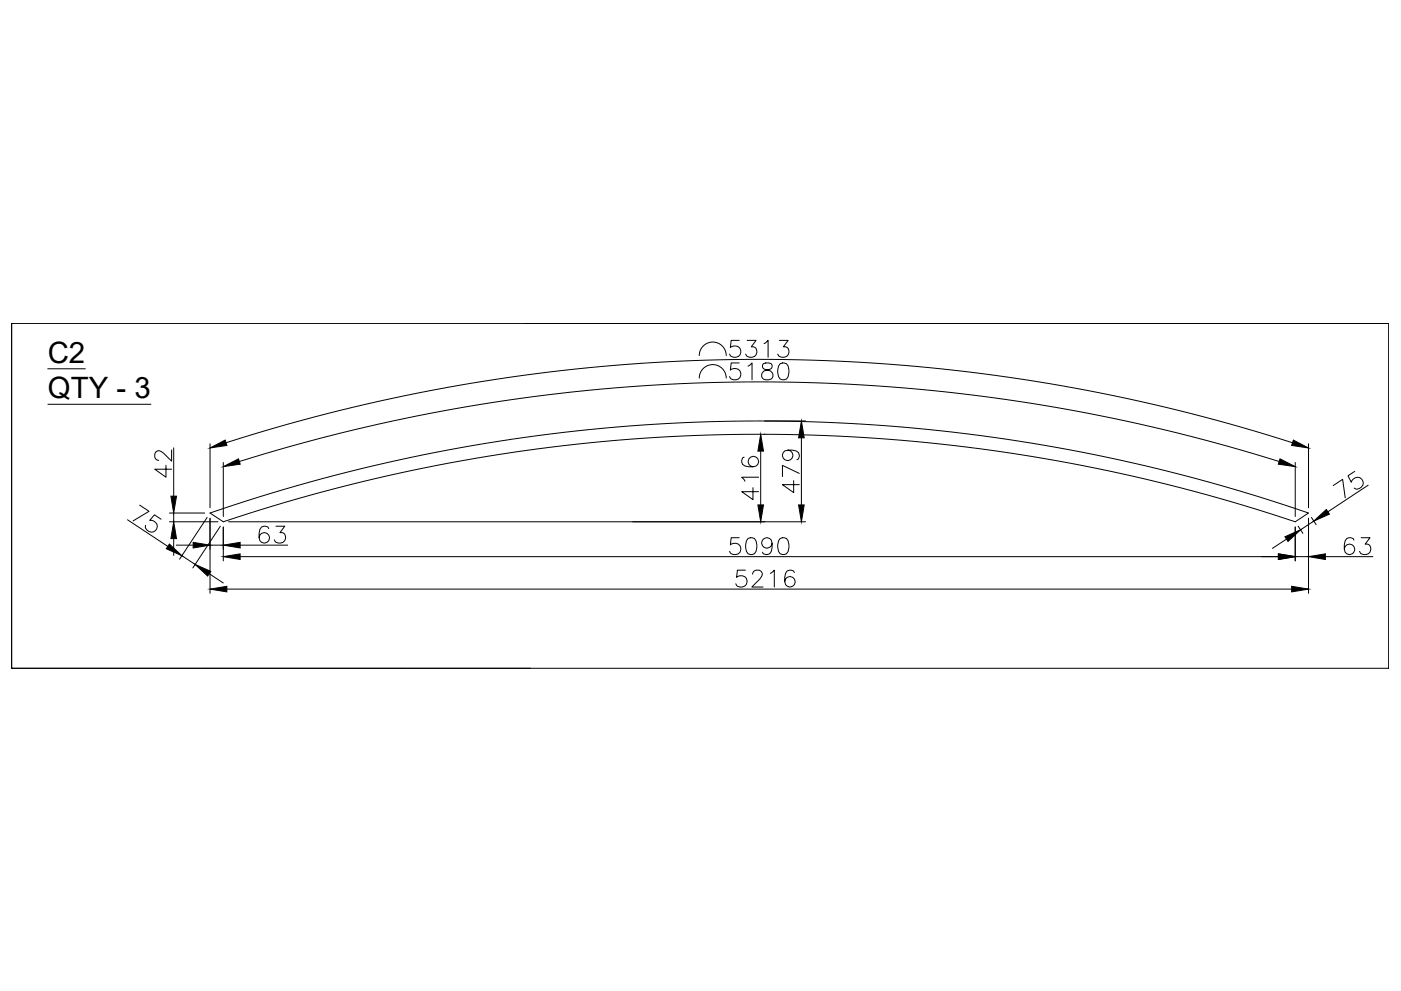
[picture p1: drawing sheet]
<svg xmlns="http://www.w3.org/2000/svg" width="594mm" height="420mm" viewBox="0 0 594 420" stroke-linecap="round" stroke-linejoin="round" font-family="sans-serif">
<defs><g id="words">
<g font-size="12.5">
<text x="20.2" y="153.7">C2</text>
<text x="20.3" y="168.8">QTY - 3</text>
</g>
<g font-size="7.5">
<text x="5.2" y="289.1">SP4</text>
<text x="56.8" y="290.1">QTY - 2 SP5</text>
<text x="139.5" y="290.1">QTY - 2 SP6</text>
</g>
</g></defs>
<!-- layer: 0 -->
<g fill="none" stroke="#000" stroke-width=".42">
<path d="M4.9 137.1h.1M4.9 137.1v146.2h220.1M4.9 137.1h584v146.2h-584zM222.1 137.1h366.8M588.9 137.1h.1M588.9 137.1v146.2M20.2 156.4h16M296.5 150.7a5.7 5.7 0 0 1 5.7-5.7 5.7 5.7 0 0 1 5.8 5.7M313.5 144.3h-3.5l-.3 3.1a2.52 2.52 0 0 1 3.8-.1 2.52 2.52 0 0 1-.5 3.8 2.52 2.52 0 0 1-3.6-1M313.5 153.9h-3.5l-.3 3a2.52 2.52 0 0 1 3.8 0 2.52 2.52 0 0 1-.5 3.8 2.52 2.52 0 0 1-3.6-1M316.9 144.3h3.7l-2 2.7a2.29 2.29 0 0 1 2.4 2.7 2.29 2.29 0 0 1-3.1 1.8l-1-.4-.7-1M317.2 155.2l1.7-1.3v7.1"/>
<path d="M323.7 154.2a1.45 1.45 0 0 0 .6 2.4 3.3 3.3 0 0 1 3.4 2 1.86 1.86 0 0 1-1.7 2.4h-1.3a2.05 2.05 0 0 1-1.8-2.2 2.05 2.05 0 0 1 2.1-1.9l1.4-.3a1.45 1.45 0 0 0 .7-2.4l-1.1-.3zM324 145.7l1.7-1.4v7.2M330.5 144.3h3.7l-2 2.7a2.29 2.29 0 0 1 2.4 2.7 2.29 2.29 0 0 1-3.1 1.8l-1-.4-.7-1M330.8 154.2a2.33 2.33 0 0 1 3.4 1 5.9 5.9 0 0 1-.7 5.5 2.32 2.32 0 0 1-3.4-1 5.9 5.9 0 0 1 .7-5.5zM20.3 171.4h43.7M296.5 160.3a5.7 5.7 0 0 1 5.7-5.7 5.7 5.7 0 0 1 5.8 5.7M324.2 178.5h17.4M70.4 197.2v5.1l-4.8-3.4h7.2M72.8 190.8v4.7l-3.4-3.4a2.14 2.14 0 0 0-3.4-.3l-.4 .7v1.3a1.76 1.76 0 0 0 1.7 1.4M73.7 189.9v20.5M89.1 188.1v27.2M94.7 196.1v22.9"/>
<path d="M95.8 187.7a740.6 740.6 0 0 1 452.3 0M101.5 195.7a736.7 736.7 0 0 1 440.9 0M315.5 193.8a2.1 2.1 0 0 0-.6 3.1 6.5 6.5 0 0 0 5.8 .7 2.22 2.22 0 0 0 .2-3.6 2.22 2.22 0 0 0-3.5 .9 2.22 2.22 0 0 0 1.9 3M322.6 191.3v22.8M324.2 184.1h.2M334.2 190.8a2.22 2.22 0 0 1 1.9 3.1 2.22 2.22 0 0 1-3.5 .9 2.22 2.22 0 0 1 .2-3.6 6.4 6.4 0 0 1 5.8 .7 2.1 2.1 0 0 1-.7 3M339.8 185.6v28.5M549.2 196.1v22.9M554.9 188.1v27.2M574.4 199.9l-2.8 1.8 1.4 2.8a2.53 2.53 0 0 1 3.1-2.2 2.53 2.53 0 0 1 1.7 3.4 2.53 2.53 0 0 1-3.6 1.2M59.2 214.2l4 2.6-6.8 4.1M71.9 217.5h14.9"/>
<path d="M73.7 217.5v3.7M87.8 219.4l-11.7 17.7M89.1 217.5a714.5 714.5 0 0 1 465.8 0l-5.7 3.7a714.6 714.6 0 0 0-454.5 0zM89.1 219.8v31.8M319.3 206.8v5.1l-4.8-3.4h7.2M321.7 202.3h-7.2l1.4 1.7M336.5 203.8v5.1l-4.7-3.4h7.1M338.9 200.7l-7.1-3.4v4.8M554.9 219.7v31.9M556.1 219.4l2 3M565.3 205.9l4-2.7 1.1 7.9M580.2 205.7l-17.1 11.3"/>
<path d="M54.1 220.4l17.1 11.3M68.3 220.1l-2.8-1.8-2 2.3a2.52 2.52 0 0 1 3.2 2.1 2.52 2.52 0 0 1-2.5 2.9 2.52 2.52 0 0 1-2.5-2.9M71.9 221.2h20.6M73.7 228.4v7.1M74.8 231.1h7.1M77.1 235.6l5.6 3.7M89.1 231.1h5.6M93.4 223.1l-11.6 17.7M94.7 223.5v14.3M96.9 221.2h244.7M101.8 236h440.3M101.8 231.1h20.2"/>
<path d="M113.9 224.1a2.11 2.11 0 0 0-3-.7 6.4 6.4 0 0 0-.7 5.8 2.22 2.22 0 0 0 3.6 .3 2.22 2.22 0 0 0-.9-3.5 2.22 2.22 0 0 0-3 1.9M117 223.1h3.8l-2.1 2.7a2.29 2.29 0 0 1 2.4 2.7 2.29 2.29 0 0 1-3.1 1.7l-1-.3-.7-1M313.5 228h-3.5l-.3 3a2.52 2.52 0 0 1 3.8 0 2.52 2.52 0 0 1-.5 3.8 2.52 2.52 0 0 1-3.6-1M317.2 228.3a2.32 2.32 0 0 1 3.4 1 5.9 5.9 0 0 1-.7 5.5 2.32 2.32 0 0 1-3.4-1 5.9 5.9 0 0 1 .7-5.5zM327.4 230.4a2.22 2.22 0 0 1-3 1.8 2.22 2.22 0 0 1-.9-3.4 2.22 2.22 0 0 1 3.6 .2 6.4 6.4 0 0 1-.7 5.8 2.1 2.1 0 0 1-3.1-.7M330.8 228.3a2.32 2.32 0 0 1 3.4 1 5.9 5.9 0 0 1-.7 5.5 2.32 2.32 0 0 1-3.4-1 5.9 5.9 0 0 1 .7-5.5zM545.5 228.6l-5.9 3.9M549.2 223.5v14.3M549.2 236h5.7M550.5 223.1l2 3M557.1 220.9l-5.6 3.7M562 236h20.2"/>
<path d="M574.1 229a2.11 2.11 0 0 0-3-.7 6.4 6.4 0 0 0-.7 5.8 2.22 2.22 0 0 0 3.5 .2 2.22 2.22 0 0 0-.8-3.4 2.22 2.22 0 0 0-3.1 1.8M577.2 228h3.7l-2 2.7a2.29 2.29 0 0 1 2.4 2.6 2.29 2.29 0 0 1-3.1 1.8l-1-.3-.7-1M88.7 243.2l6 4M96.2 249.8h451.5M316.1 241.7h-3.4l-.4 3.1a2.52 2.52 0 0 1 3.9-.1 2.52 2.52 0 0 1-.5 3.8 2.52 2.52 0 0 1-3.7-1M319.1 243.4a1.79 1.79 0 0 1 1.4-1.7h1.4a1.74 1.74 0 0 1 1 2.8l-4.1 4.4h4.8M326.6 243.1l1.7-1.4v7.2M336.8 242.7a2.11 2.11 0 0 0-3-.6 6.4 6.4 0 0 0-.7 5.8 2.22 2.22 0 0 0 3.6 .2 2.22 2.22 0 0 0-.9-3.5 2.22 2.22 0 0 0-3 1.9M4.9 283.3h.1M588.9 283.3h.1"/>
</g>
<g fill="#000" stroke="#000" stroke-width=".42">
<path d="M89.1 189.9l6.4-3.3 .7 2.2zM94.7 197.8l6.4-3.3 .8 2.3zM322.6 184.1l1.2 7.2h-2.4zM339.8 178.5l1.2 7.1h-2.4zM542.8 194.5l6.4 3.3-7.1-1zM548.4 186.6l6.5 3.3-7.2-1.1zM72.5 210.4h2.4l-1.2 7.1zM321.4 214.1h2.4l-1.2 7.1zM338.6 214.1h2.4l-1.2 7.1zM557.1 220.9l5.3-4.9 1.3 2zM71.8 230.7l5.3 4.9-6.6-2.9zM73.7 221.2l1.2 7.2h-2.4z"/>
<path d="M81.9 229.9l7.2 1.2-7.2 1.2zM94.7 236l7.1-1.2v2.4zM94.7 231.1l7.1-1.2v2.4zM542.1 234.8l7.1 1.2-7.1 1.2zM544.9 227.6l6.6-3-5.3 5zM554.9 236l7.1-1.2v2.4zM82.7 239.3l6.7 2.9-1.3 2zM89.1 249.8l7.1-1.2v2.4zM547.7 248.6l7.2 1.2-7.2 1.2z"/>
</g>
<use href="#words"/>
</svg>
